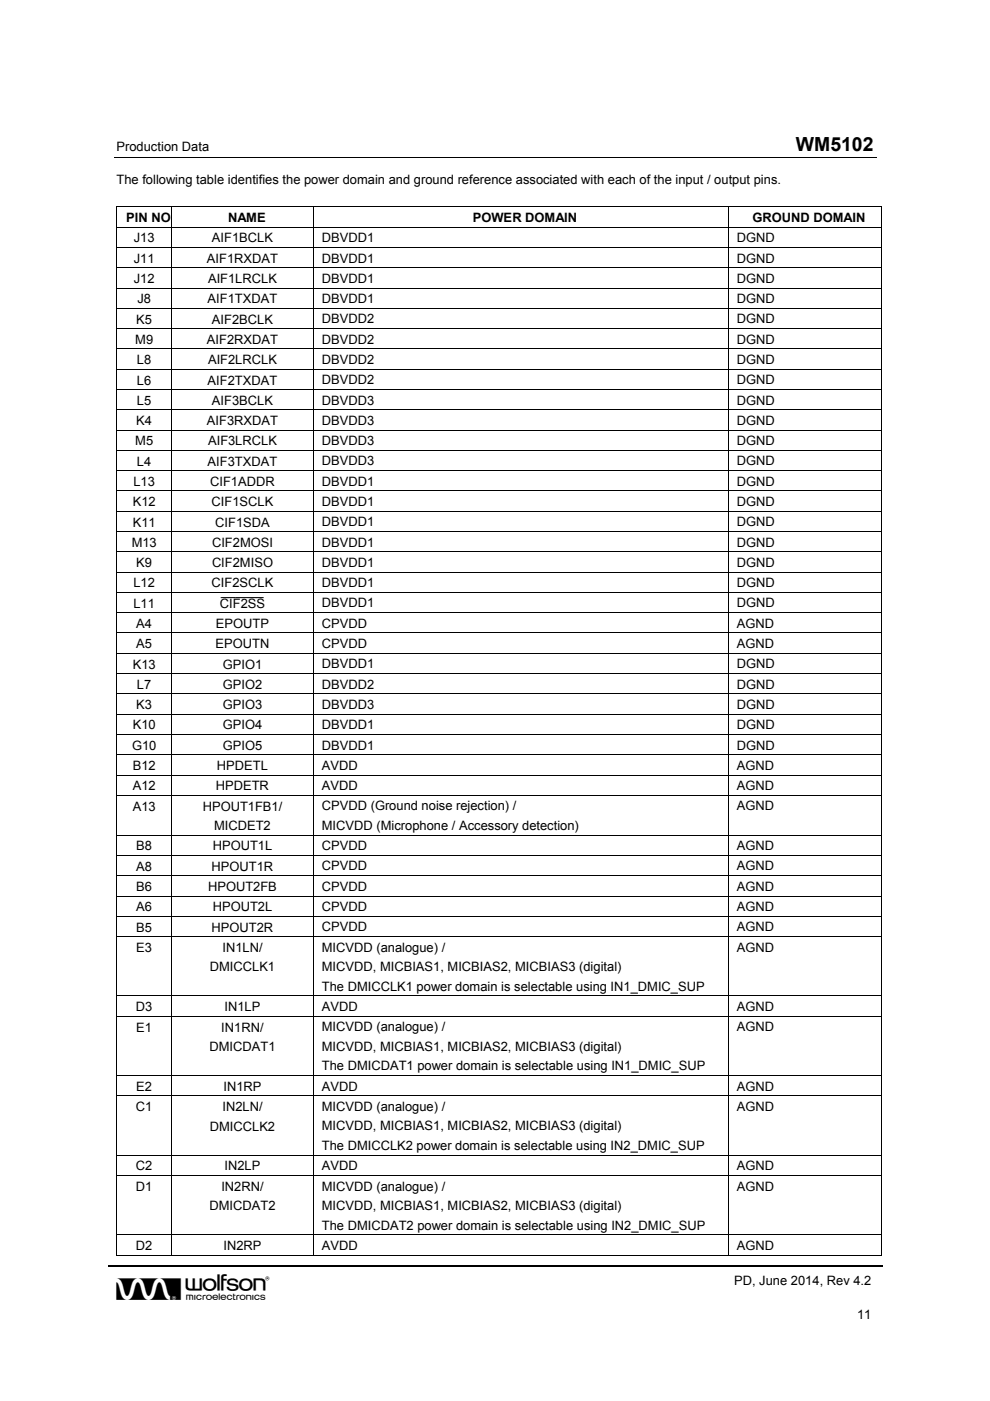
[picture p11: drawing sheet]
<svg xmlns="http://www.w3.org/2000/svg" width="210mm" height="297mm" viewBox="0 0 210 297" stroke-linecap="round" stroke-linejoin="round" font-family="sans-serif">
<defs><g id="words">
<text font-size="6.9" x="24.7" y="275.7">w</text>
<text font-size="4.1" x="168.7" y="32.1">WM5102</text>
<g font-size="2.7">
<text x="24.7" y="32.1">Production Data</text>
<text x="24.7" y="39.1">The following table identifies the power domain and ground reference associated with each of the input / output pins.</text>
<text x="26.8" y="47.1">PIN NO</text>
<text x="48.3" y="47.1">NAME</text>
<text x="100.2" y="47.1">POWER DOMAIN</text>
<text x="159.5" y="47.1">GROUND DOMAIN</text>
<text x="28.4" y="51.4">J13</text>
<text x="44.9" y="51.4">AIF1BCLK</text>
<text x="68.2" y="51.4">DBVDD1</text>
<text x="156.2" y="51.4">DGND</text>
<text x="28.4" y="55.7">J11</text>
<text x="43.9" y="55.7">AIF1RXDAT</text>
<text x="68.2" y="55.7">DBVDD1</text>
<text x="68.2" y="60">DBVDD1</text>
<text x="156.2" y="55.7">DGND</text>
<text x="156.2" y="60">DGND</text>
<text x="28.4" y="60">J12</text>
<text x="29.1" y="64.3">J8</text>
<text x="44" y="64.3">AIF1TXDAT</text>
<text x="44.1" y="60">AIF1LRCLK</text>
<text x="68.2" y="64.3">DBVDD1</text>
<text x="156.2" y="64.3">DGND</text>
<text x="28.9" y="68.6">K5</text>
<text x="44.9" y="68.6">AIF2BCLK</text>
<text x="68.2" y="68.6">DBVDD2</text>
<text x="156.2" y="68.6">DGND</text>
<text x="28.7" y="72.9">M9</text>
<text x="29" y="77.2">L8</text>
<text x="43.9" y="72.9">AIF2RXDAT</text>
<text x="44.1" y="77.2">AIF2LRCLK</text>
<text x="68.2" y="77.2">DBVDD2</text>
<text x="68.2" y="72.9">DBVDD2</text>
<text x="156.2" y="77.2">DGND</text>
<text x="156.2" y="72.9">DGND</text>
<text x="29" y="81.5">L6</text>
<text x="44" y="81.5">AIF2TXDAT</text>
<text x="68.2" y="81.5">DBVDD2</text>
<text x="156.2" y="81.5">DGND</text>
<text x="29" y="85.8">L5</text>
<text x="44.9" y="85.8">AIF3BCLK</text>
<text x="68.2" y="85.8">DBVDD3</text>
<text x="156.2" y="85.8">DGND</text>
<text x="28.7" y="94.4">M5</text>
<text x="28.9" y="90.1">K4</text>
<text x="43.9" y="90.1">AIF3RXDAT</text>
<text x="44.1" y="94.4">AIF3LRCLK</text>
<text x="68.2" y="94.4">DBVDD3</text>
<text x="68.2" y="90.1">DBVDD3</text>
<text x="156.2" y="94.4">DGND</text>
<text x="156.2" y="90.1">DGND</text>
<text x="29" y="98.7">L4</text>
<text x="44" y="98.7">AIF3TXDAT</text>
<text x="68.2" y="98.7">DBVDD3</text>
<text x="156.2" y="98.7">DGND</text>
<text x="28.1" y="107.3">K12</text>
<text x="28.3" y="103">L13</text>
<text x="44.6" y="103">CIF1ADDR</text>
<text x="44.9" y="107.3">CIF1SCLK</text>
<text x="68.2" y="107.3">DBVDD1</text>
<text x="68.2" y="103">DBVDD1</text>
<text x="156.2" y="107.3">DGND</text>
<text x="156.2" y="103">DGND</text>
<text x="28.1" y="111.7">K11</text>
<text x="45.6" y="111.7">CIF1SDA</text>
<text x="68.2" y="111.6">DBVDD1</text>
<text x="156.2" y="111.6">DGND</text>
<text x="27.9" y="116">M13</text>
<text x="45" y="116">CIF2MOSI</text>
<text x="68.2" y="115.9">DBVDD1</text>
<text x="156.2" y="115.9">DGND</text>
<text x="28.3" y="124.5">L12</text>
<text x="28.9" y="120.2">K9</text>
<text x="44.9" y="124.5">CIF2SCLK</text>
<text x="45" y="120.2">CIF2MISO</text>
<text x="68.2" y="124.5">DBVDD1</text>
<text x="68.2" y="120.2">DBVDD1</text>
<text x="156.2" y="124.5">DGND</text>
<text x="156.2" y="120.2">DGND</text>
<text x="28.3" y="128.9">L11</text>
<text x="46.6" y="128.9">CIF2SS</text>
<text x="46.9" y="128.9">¯¯¯¯¯¯</text>
<text x="68.2" y="128.8">DBVDD1</text>
<text x="156.2" y="128.8">DGND</text>
<text x="28.9" y="133.2">A4</text>
<text x="28.9" y="137.5">A5</text>
<text x="45.7" y="137.5">EPOUTN</text>
<text x="45.8" y="133.2">EPOUTP</text>
<text x="68.2" y="133.1">CPVDD</text>
<text x="68.2" y="137.4">CPVDD</text>
<text x="156.2" y="133.1">AGND</text>
<text x="156.2" y="137.4">AGND</text>
<text x="28.1" y="141.8">K13</text>
<text x="47.2" y="141.8">GPIO1</text>
<text x="68.2" y="141.7">DBVDD1</text>
<text x="156.2" y="141.7">DGND</text>
<text x="29" y="146.1">L7</text>
<text x="47.2" y="146.1">GPIO2</text>
<text x="68.2" y="146">DBVDD2</text>
<text x="156.2" y="146">DGND</text>
<text x="28.1" y="154.7">K10</text>
<text x="28.9" y="150.4">K3</text>
<text x="47.2" y="154.7">GPIO4</text>
<text x="47.2" y="150.4">GPIO3</text>
<text x="68.2" y="154.6">DBVDD1</text>
<text x="68.2" y="150.3">DBVDD3</text>
<text x="156.2" y="154.6">DGND</text>
<text x="156.2" y="150.3">DGND</text>
<text x="28" y="159">G10</text>
<text x="47.2" y="159">GPIO5</text>
<text x="68.2" y="158.9">DBVDD1</text>
<text x="156.2" y="158.9">DGND</text>
<text x="28.1" y="163.3">B12</text>
<text x="28.1" y="167.6">A12</text>
<text x="45.8" y="167.6">HPDETR</text>
<text x="46" y="163.3">HPDETL</text>
<text x="68.2" y="163.2">AVDD</text>
<text x="68.2" y="167.5">AVDD</text>
<text x="156.2" y="163.2">AGND</text>
<text x="156.2" y="167.5">AGND</text>
<text x="28.1" y="171.9">A13</text>
<text x="43" y="171.9">HPOUT1FB1/</text>
<text x="68.2" y="171.8">CPVDD (Ground noise rejection) /</text>
<text x="156.2" y="171.8">AGND</text>
<text x="45.4" y="176">MICDET2</text>
<text x="68.2" y="176">MICVDD (Microphone / Accessory detection)</text>
<text x="28.9" y="180.3">B8</text>
<text x="28.9" y="184.6">A8</text>
<text x="44.9" y="184.6">HPOUT1R</text>
<text x="45.1" y="180.3">HPOUT1L</text>
<text x="68.2" y="180.3">CPVDD</text>
<text x="68.2" y="184.6">CPVDD</text>
<text x="156.2" y="180.3">AGND</text>
<text x="156.2" y="184.6">AGND</text>
<text x="28.9" y="188.9">B6</text>
<text x="44.1" y="188.9">HPOUT2FB</text>
<text x="68.2" y="188.9">CPVDD</text>
<text x="156.2" y="188.9">AGND</text>
<text x="28.9" y="193.2">A6</text>
<text x="28.9" y="197.5">B5</text>
<text x="44.9" y="197.5">HPOUT2R</text>
<text x="45.1" y="193.2">HPOUT2L</text>
<text x="68.2" y="193.2">CPVDD</text>
<text x="68.2" y="197.5">CPVDD</text>
<text x="156.2" y="193.2">AGND</text>
<text x="156.2" y="197.5">AGND</text>
<text x="28.9" y="201.8">E3</text>
<text x="47.2" y="201.8">IN1LN/</text>
<text x="68.2" y="201.8">MICVDD (analogue) /</text>
<text x="156.2" y="201.8">AGND</text>
<text x="44.5" y="206">DMICCLK1</text>
<text x="68.2" y="205.9">MICVDD, MICBIAS1, MICBIAS2, MICBIAS3 (digital)</text>
<text x="28.8" y="214.4">D3</text>
<text x="47.6" y="214.4">IN1LP</text>
<text x="68.2" y="210">The DMICCLK1 power domain is selectable using IN1_DMIC_SUP</text>
<text x="68.2" y="214.4">AVDD</text>
<text x="156.2" y="214.4">AGND</text>
<text x="28.9" y="218.7">E1</text>
<text x="46.9" y="218.7">IN1RN/</text>
<text x="68.2" y="218.7">MICVDD (analogue) /</text>
<text x="156.2" y="218.7">AGND</text>
<text x="44.4" y="222.8">DMICDAT1</text>
<text x="68.2" y="222.8">MICVDD, MICBIAS1, MICBIAS2, MICBIAS3 (digital)</text>
<text x="68.2" y="226.9">The DMICDAT1 power domain is selectable using IN1_DMIC_SUP</text>
<text x="28.9" y="231.3">E2</text>
<text x="47.4" y="231.3">IN1RP</text>
<text x="68.2" y="231.2">AVDD</text>
<text x="156.2" y="231.2">AGND</text>
<text x="28.8" y="235.6">C1</text>
<text x="44.5" y="239.7">DMICCLK2</text>
<text x="47.2" y="235.6">IN2LN/</text>
<text x="68.2" y="235.5">MICVDD (analogue) /</text>
<text x="68.2" y="239.7">MICVDD, MICBIAS1, MICBIAS2, MICBIAS3 (digital)</text>
<text x="156.2" y="235.5">AGND</text>
<text x="68.2" y="243.8">The DMICCLK2 power domain is selectable using IN2_DMIC_SUP</text>
<text x="28.8" y="248.2">C2</text>
<text x="47.6" y="248.2">IN2LP</text>
<text x="68.2" y="248.1">AVDD</text>
<text x="156.2" y="248.1">AGND</text>
<text x="28.8" y="252.5">D1</text>
<text x="44.4" y="256.6">DMICDAT2</text>
<text x="46.9" y="252.5">IN2RN/</text>
<text x="68.2" y="252.4">MICVDD (analogue) /</text>
<text x="68.2" y="256.5">MICVDD, MICBIAS1, MICBIAS2, MICBIAS3 (digital)</text>
<text x="156.2" y="252.4">AGND</text>
<text x="68.2" y="260.7">The DMICDAT2 power domain is selectable using IN2_DMIC_SUP</text>
<text x="28.8" y="265">D2</text>
<text x="47.4" y="265">IN2RP</text>
<text x="68.2" y="265">AVDD</text>
<text x="156.2" y="265">AGND</text>
<text x="155.7" y="272.4">PD, June 2014, Rev 4.2</text>
<text x="181.7" y="279.6">11</text>
</g>
</g></defs>
<g fill="none" stroke="#000" stroke-width=".21">
<path d="M24.2 33.4h161.6M24.6 43.9h162.3M24.6 48.2h162.3M24.6 52.5h162.3M24.6 56.8h162.3M24.7 43.9v4.2M24.7 48.2v4.2M24.7 52.6v4.1M24.7 56.9v4.1M36.4 43.9v4.2M36.4 48.2v4.2M36.4 52.6v4.1"/>
<path d="M36.4 56.9v4.1M66.4 43.9v4.2M66.4 48.2v4.2M66.4 52.6v4.1M66.4 56.9v4.1M154.4 43.9v4.2M154.4 48.2v4.2M154.4 52.6v4.1M154.4 56.9v4.1M186.8 43.9v4.2M186.8 48.2v4.2M186.8 52.6v4.1"/>
<path d="M186.8 56.9v4.1M24.6 61.1h162.3M24.6 65.4h162.3M24.6 69.7h162.3M24.6 74h162.3M24.6 78.3h162.3M24.7 61.2v4.1M24.7 65.4v4.2M24.7 69.8v4.1M24.7 74.1v4.1M24.7 78.4v4.1M36.4 61.2v4.1"/>
<path d="M36.4 65.4v4.2M36.4 69.8v4.1M36.4 74.1v4.1M36.4 78.4v4.1M66.4 61.2v4.1M66.4 65.4v4.2M66.4 69.8v4.1M66.4 74.1v4.1M66.4 78.4v4.1M154.4 61.2v4.1M154.4 65.4v4.2M154.4 69.8v4.1"/>
<path d="M154.4 74.1v4.1M154.4 78.4v4.1M186.8 61.2v4.1M186.8 65.4v4.2M186.8 69.8v4.1M186.8 74.1v4.1M186.8 78.4v4.1M24.6 82.6h162.3M24.6 86.9h162.3M24.6 91.2h162.3M24.6 95.5h162.3M24.6 99.8h162.3"/>
<path d="M24.7 82.7v4.1M24.7 87v4.1M24.7 91.3v4.1M24.7 95.6v4.1M24.7 99.9v4.1M36.4 82.7v4.1M36.4 87v4.1M36.4 91.3v4.1M36.4 95.6v4.1M36.4 99.9v4.1M66.4 82.7v4.1M66.4 87v4.1"/>
<path d="M66.4 91.3v4.1M66.4 95.6v4.1M66.4 99.9v4.1M154.4 82.7v4.1M154.4 87v4.1M154.4 91.3v4.1M154.4 95.6v4.1M154.4 99.9v4.1M186.8 82.7v4.1M186.8 87v4.1M186.8 91.3v4.1M186.8 95.6v4.1"/>
<path d="M186.8 99.9v4.1M24.6 104.1h162.3M24.6 108.4h162.3M24.6 112.7h162.3M24.6 117h162.3M24.7 104.2v4.1M24.7 108.5v4.1M24.7 112.8v4.1M24.7 117.1v4.1M36.4 104.2v4.1M36.4 108.5v4.1M36.4 112.8v4.1"/>
<path d="M36.4 117.1v4.1M66.4 104.2v4.1M66.4 108.5v4.1M66.4 112.8v4.1M66.4 117.1v4.1M154.4 104.2v4.1M154.4 108.5v4.1M154.4 112.8v4.1M154.4 117.1v4.1M186.8 104.2v4.1M186.8 108.5v4.1M186.8 112.8v4.1"/>
<path d="M186.8 117.1v4.1M24.6 121.3h162.3M24.6 125.6h162.3M24.6 129.9h162.3M24.6 134.2h162.3M24.6 138.5h162.3M24.7 121.4v4.1M24.7 125.7v4.1M24.7 130v4.1M24.7 134.3v4.1M24.7 138.6v4.1M36.4 121.4v4.1"/>
<path d="M36.4 125.7v4.1M36.4 130v4.1M36.4 134.3v4.1M36.4 138.6v4.1M66.4 121.4v4.1M66.4 125.7v4.1M66.4 130v4.1M66.4 134.3v4.1M66.4 138.6v4.1M154.4 121.4v4.1M154.4 125.7v4.1M154.4 130v4.1"/>
<path d="M154.4 134.3v4.1M154.4 138.6v4.1M186.8 121.4v4.1M186.8 125.7v4.1M186.8 130v4.1M186.8 134.3v4.1M186.8 138.6v4.1M24.6 142.8h162.3M24.6 147.1h162.3M24.6 151.4h162.3M24.6 155.7h162.3M24.7 142.9v4.1"/>
<path d="M24.7 147.2v4.1M24.7 151.5v4.1M24.7 155.8v4.1M36.4 142.9v4.1M36.4 147.2v4.1M36.4 151.5v4.1M36.4 155.8v4.1M66.4 142.9v4.1M66.4 147.2v4.1M66.4 151.5v4.1M66.4 155.8v4.1M154.4 142.9v4.1"/>
<path d="M154.4 147.2v4.1M154.4 151.5v4.1M154.4 155.8v4.1M186.8 142.9v4.1M186.8 147.2v4.1M186.8 151.5v4.1M186.8 155.8v4.1M24.6 160h162.3M24.6 164.3h162.3M24.6 168.6h162.3M24.6 177.1h162.3M24.7 160.1v4.1"/>
<path d="M24.7 164.4v4.2M24.7 168.7v8.3M24.7 177.1v4.2M36.4 160.1v4.1M36.4 164.4v4.2M36.4 168.7v8.3M36.4 177.1v4.2M66.4 160.1v4.1M66.4 164.4v4.2M66.4 168.7v8.3M66.4 177.1v4.2M154.4 160.1v4.1"/>
<path d="M154.4 164.4v4.2M154.4 168.7v8.3M154.4 177.1v4.2M186.8 160.1v4.1M186.8 164.4v4.2M186.8 168.7v8.3M186.8 177.1v4.2M24.6 181.4h162.3M24.6 185.7h162.3M24.6 190h162.3M24.6 194.3h162.3M24.6 198.6h162.3"/>
<path d="M24.7 181.4v4.2M24.7 185.8v4.1M24.7 190.1v4.1M24.7 194.4v4.1M24.7 198.6v12.5M36.4 181.4v4.2M36.4 185.8v4.1M36.4 190.1v4.1M36.4 194.4v4.1M36.4 198.6v12.5M66.4 181.4v4.2M66.4 185.8v4.1"/>
<path d="M66.4 190.1v4.1M66.4 194.4v4.1M66.4 198.6v12.5M154.4 181.4v4.2M154.4 185.8v4.1M154.4 190.1v4.1M154.4 194.4v4.1M154.4 198.6v12.5M186.8 181.4v4.2M186.8 185.8v4.1M186.8 190.1v4.1M186.8 194.4v4.1"/>
<path d="M186.8 198.6v12.5M24.6 211.2h162.3M24.6 215.5h162.3M24.7 211.2v4.2M24.7 215.5v12.4M36.4 211.2v4.2M36.4 215.5v12.4M66.4 211.2v4.2M66.4 215.5v12.4M154.4 211.2v4.2M154.4 215.5v12.4M186.8 211.2v4.2"/>
<path d="M186.8 215.5v12.4M24.6 228h162.3M24.6 232.3h162.3M24.7 228.1v4.2M24.7 232.4v12.4M36.4 228.1v4.2M36.4 232.4v12.4M66.4 228.1v4.2M66.4 232.4v12.4M154.4 228.1v4.2M154.4 232.4v12.4M186.8 228.1v4.2"/>
<path d="M186.8 232.4v12.4M24.6 244.9h162.3M24.6 249.2h162.3M24.7 245v4.1M24.7 249.3v12.4M36.4 245v4.1M36.4 249.3v12.4M66.4 245v4.1M66.4 249.3v12.4M154.4 245v4.1M154.4 249.3v12.4M186.8 245v4.1"/>
<path d="M186.8 249.3v12.4M24.6 261.8h162.3M24.6 266.1h11.8M24.7 261.9v4.3M36.4 261.9v4.3M36.5 266.1h29.8M66.4 261.9v4.3M66.5 266.1h87.8M154.4 261.9v4.3M154.5 266.1h32.2M186.8 261.9v4.3"/>
</g>
<path d="M22.9 268.3h164.2" fill="none" stroke="#000" stroke-width=".32"/>
<path d="M24.6 43.8h.2v.1h-.2zM186.7 43.8h.2v.1h-.2zM186.7 266h.2v.2h-.2z" fill="#000"/>
<use href="#words"/>
</svg>
